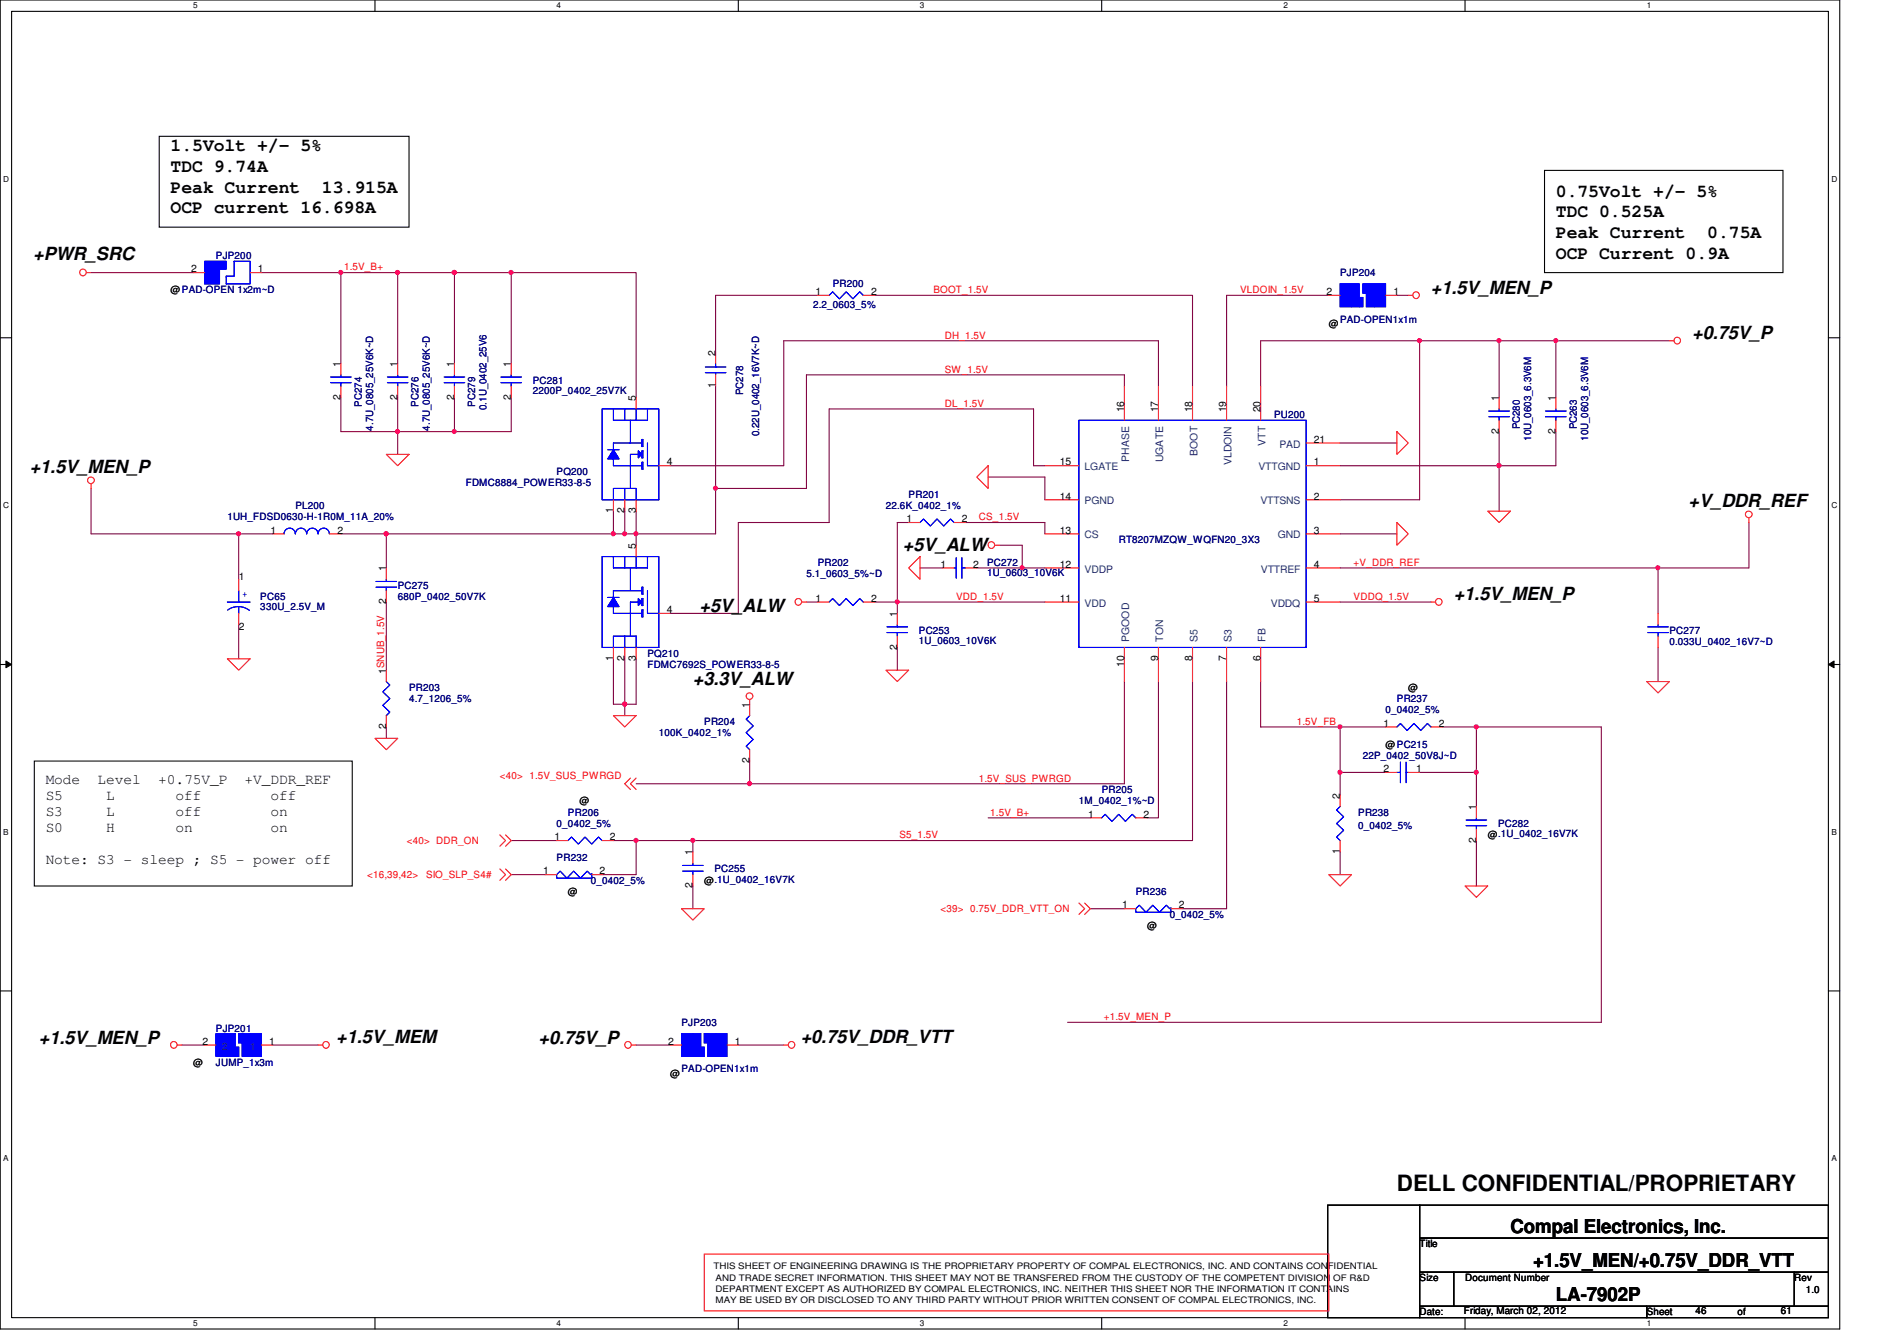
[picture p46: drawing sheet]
<svg xmlns="http://www.w3.org/2000/svg" width="297mm" height="210mm" viewBox="0 0 297 210" stroke-linecap="round" stroke-linejoin="round" font-family="sans-serif">
<defs><g id="words">
<text font-size="3.5" x="218.7" y="186.4">DELL CONFIDENTIAL/PROPRIETARY</text>
<g font-size="3">
<text x="236.5" y="193">Compal Electronics, Inc.</text>
<text x="240.1" y="198.3">+1.5V_MEN/+0.75V_DDR_VTT</text>
<text x="243.6" y="203.7">LA-7902P</text>
</g>
<g font-size="2.8">
<text x="26.7" y="23.7">1.5Volt +/- 5%</text>
<text x="26.7" y="26.9">TDC 9.74A</text>
<text x="26.7" y="30.1">Peak Current</text>
<text x="26.7" y="33.4">OCP current 16.698A</text>
<text x="50.4" y="30.1">13.915A</text>
<text x="243.6" y="30.8">0.75Volt +/- 5%</text>
<text x="243.6" y="34">TDC 0.525A</text>
<text x="5.2" y="40.6">+PWR_SRC</text>
<text x="243.6" y="37.3">Peak Current</text>
<text x="243.6" y="40.5">OCP Current 0.9A</text>
<text x="267.3" y="37.3">0.75A</text>
<text x="224.1" y="46">+1.5V_MEN_P</text>
<text x="265" y="53.1">+0.75V_P</text>
<text x="4.7" y="74">+1.5V_MEN_P</text>
<text x="264.4" y="79.4">+V_DDR_REF</text>
<text x="141.4" y="86.3">+5V_ALW</text>
<text x="109.6" y="95.8">+5V_ALW</text>
<text x="227.6" y="94">+1.5V_MEN_P</text>
<text x="108.5" y="107.1">+3.3V_ALW</text>
<text x="6.1" y="163.5">+1.5V_MEN_P</text>
<text x="52.7" y="163.3">+1.5V_MEM</text>
<text x="84.3" y="163.5">+0.75V_P</text>
<text x="125.4" y="163.3">+0.75V_DDR_VTT</text>
</g>
<g font-size="2.3">
<text x="7.2" y="122.8">Mode</text>
<text x="7.2" y="125.3">S5</text>
<text x="15.3" y="122.8">Level</text>
<text x="16.6" y="125.3">L</text>
<text x="24.8" y="122.8">+0.75V_P</text>
<text x="27.5" y="125.3">off</text>
<text x="38.3" y="122.8">+V_DDR_REF</text>
<text x="42.4" y="125.3">off</text>
<text x="7.2" y="127.8">S3</text>
<text x="7.2" y="130.3">S0</text>
<text x="16.6" y="127.8">L</text>
<text x="16.6" y="130.3">H</text>
<text x="27.5" y="127.8">off</text>
<text x="27.5" y="130.3">on</text>
<text x="42.4" y="127.8">on</text>
<text x="42.4" y="130.3">on</text>
<text x="7.2" y="135.3">Note: S3 - sleep ; S5 - power off</text>
</g>
<g font-size="1.6" fill="#000080">
<text x="33.8" y="40.6">PJP200</text>
<text x="130.4" y="45">PR200</text>
<text x="209.8" y="43.2">PJP204</text>
<text x="127.3" y="48.2">2.2_0603_5%</text>
<text x="209.8" y="50.5">PAD-OPEN1x1m</text>
<text x="56.6" y="63.7" transform="rotate(-90 56.6 63.7)">PC274</text>
<text x="65.5" y="63.7" transform="rotate(-90 65.5 63.7)">PC276</text>
<text x="74.4" y="63.7" transform="rotate(-90 74.4 63.7)">PC279</text>
<text x="76.2" y="64.2" transform="rotate(-90 76.2 64.2)">0.1U_0402_25V6</text>
<text x="83.4" y="60.1">PC281</text>
<text x="83.4" y="61.7">2200P_0402_25V7K</text>
<text x="116.4" y="61.9" transform="rotate(-90 116.4 61.9)">PC278</text>
<text x="199.5" y="65.4">PU200</text>
<text x="58.4" y="67.4" transform="rotate(-90 58.4 67.4)">4.7U_0805_25V6K~D</text>
<text x="67.3" y="67.4" transform="rotate(-90 67.3 67.4)">4.7U_0805_25V6K~D</text>
<text x="118.9" y="68.3" transform="rotate(-90 118.9 68.3)">0.22U_0402_16V7K~D</text>
<text x="238" y="67.2" transform="rotate(-90 238 67.2)">PC280</text>
<text x="239.8" y="69" transform="rotate(-90 239.8 69)">10U_0603_6.3V6M</text>
<text x="246.9" y="67.2" transform="rotate(-90 246.9 67.2)">PC263</text>
<text x="248.7" y="69" transform="rotate(-90 248.7 69)">10U_0603_6.3V6M</text>
<text x="72.9" y="76.1">FDMC8884_POWER33-8-5</text>
<text x="87.2" y="74.3">PQ200</text>
<text x="142.3" y="77.9">PR201</text>
<text x="35.6" y="81.4">1UH_FDSD0630-H-1R0M_11A_20%</text>
<text x="46.3" y="79.7">PL200</text>
<text x="138.7" y="79.7">22.6K_0402_1%</text>
<text x="128.1" y="88.6">PR202</text>
<text x="154.6" y="88.6">PC272</text>
<text x="175.2" y="85">RT8207MZQW_WQFN20_3X3</text>
<text x="40.8" y="93.9">PC65</text>
<text x="40.8" y="95.5">330U_2.5V_M</text>
<text x="62.3" y="92.1">PC275</text>
<text x="62.3" y="93.9">680P_0402_50V7K</text>
<text x="126.3" y="90.3">5.1_0603_5%~D</text>
<text x="154.6" y="90.2">1U_0603_10V6K</text>
<text x="143.9" y="99.2">PC253</text>
<text x="143.9" y="100.8">1U_0603_10V6K</text>
<text x="261.4" y="99.2">PC277</text>
<text x="261.4" y="101">0.033U_0402_16V7~D</text>
<text x="101.4" y="102.8">PQ210</text>
<text x="101.4" y="104.6">FDMC7692S_POWER33-8-5</text>
<text x="64" y="108.1">PR203</text>
<text x="64" y="109.9">4.7_1206_5%</text>
<text x="110.3" y="113.5">PR204</text>
<text x="217" y="111.7">0_0402_5%</text>
<text x="218.7" y="109.9">PR237</text>
<text x="103.2" y="115.2">100K_0402_1%</text>
<text x="213.4" y="118.8">22P_0402_50V8J~D</text>
<text x="168.9" y="125.9">1M_0402_1%~D</text>
<text x="172.5" y="124.1">PR205</text>
<text x="87.2" y="129.5">0_0402_5%</text>
<text x="88.9" y="127.7">PR206</text>
<text x="212.7" y="127.7">PR238</text>
<text x="212.7" y="129.8">0_0402_5%</text>
<text x="234.6" y="129.5">PC282</text>
<text x="87.2" y="134.8">PR232</text>
<text x="111.9" y="136.6">PC255</text>
<text x="92.5" y="138.3">0_0402_5%</text>
<text x="177.8" y="140.1">PR236</text>
<text x="183.2" y="143.7">0_0402_5%</text>
<text x="33.8" y="161.5">PJP201</text>
<text x="106.7" y="160.6">PJP203</text>
<text x="33.8" y="166.8">JUMP_1x3m</text>
<text x="106.7" y="167.9">PAD-OPEN1x1m</text>
</g>
<g font-size="1.6">
<text x="26.7" y="45.9">@PAD-OPEN 1x2m~D</text>
<text x="29.9" y="42.6">2</text>
<text x="40.4" y="42.6">1</text>
<text x="127.7" y="46.2">1</text>
<text x="136.4" y="46.2">2</text>
<text x="207.7" y="46.2">2</text>
<text x="218.2" y="46.2">1</text>
<text x="208.1" y="51.2">@</text>
<text x="53.3" y="57.4" transform="rotate(-90 53.3 57.4)">1</text>
<text x="62.2" y="57.4" transform="rotate(-90 62.2 57.4)">1</text>
<text x="71.1" y="57.4" transform="rotate(-90 71.1 57.4)">1</text>
<text x="80" y="57.4" transform="rotate(-90 80 57.4)">1</text>
<text x="112" y="55.7" transform="rotate(-90 112 55.7)">2</text>
<text x="53.3" y="62.6" transform="rotate(-90 53.3 62.6)">2</text>
<text x="62.2" y="62.6" transform="rotate(-90 62.2 62.6)">2</text>
<text x="71.1" y="62.6" transform="rotate(-90 71.1 62.6)">2</text>
<text x="80" y="62.6" transform="rotate(-90 80 62.6)">2</text>
<text x="99.6" y="62.8" transform="rotate(-90 99.6 62.8)">5</text>
<text x="112" y="60.8" transform="rotate(-90 112 60.8)">1</text>
<text x="176" y="64.6" transform="rotate(-90 176 64.6)">16</text>
<text x="181.4" y="64.6" transform="rotate(-90 181.4 64.6)">17</text>
<text x="186.7" y="64.6" transform="rotate(-90 186.7 64.6)">18</text>
<text x="192" y="64.6" transform="rotate(-90 192 64.6)">19</text>
<text x="197.4" y="64.6" transform="rotate(-90 197.4 64.6)">20</text>
<text x="234.7" y="62.8" transform="rotate(-90 234.7 62.8)">1</text>
<text x="243.6" y="62.8" transform="rotate(-90 243.6 62.8)">1</text>
<text x="205.7" y="69.3">21</text>
<text x="234.7" y="67.9" transform="rotate(-90 234.7 67.9)">2</text>
<text x="243.6" y="67.9" transform="rotate(-90 243.6 67.9)">2</text>
<text x="104.4" y="72.9">4</text>
<text x="165.9" y="72.9">15</text>
<text x="205.7" y="72.9">1</text>
<text x="42.4" y="83.5">1</text>
<text x="52.8" y="83.5">2</text>
<text x="96" y="80.3" transform="rotate(-90 96 80.3)">1</text>
<text x="97.8" y="80.3" transform="rotate(-90 97.8 80.3)">2</text>
<text x="99.6" y="80.3" transform="rotate(-90 99.6 80.3)">3</text>
<text x="141.9" y="81.7">1</text>
<text x="150.6" y="81.7">2</text>
<text x="165.9" y="78.2">14</text>
<text x="165.9" y="83.5">13</text>
<text x="205.7" y="78.2">2</text>
<text x="205.7" y="83.5">3</text>
<text x="60.4" y="89.5" transform="rotate(-90 60.4 89.5)">1</text>
<text x="99.6" y="85.9" transform="rotate(-90 99.6 85.9)">5</text>
<text x="147.3" y="88.9">1</text>
<text x="152.4" y="88.9">2</text>
<text x="165.9" y="88.9">12</text>
<text x="205.7" y="88.9">4</text>
<text x="37.4" y="90.8">1</text>
<text x="60.4" y="94.6" transform="rotate(-90 60.4 94.6)">2</text>
<text x="104.4" y="96">4</text>
<text x="127.7" y="94.2">1</text>
<text x="136.4" y="94.2">2</text>
<text x="165.9" y="94.2">11</text>
<text x="205.7" y="94.2">5</text>
<text x="37.4" y="98.7">2</text>
<text x="140.5" y="101.7" transform="rotate(-90 140.5 101.7)">2</text>
<text x="140.5" y="96.6" transform="rotate(-90 140.5 96.6)">1</text>
<text x="60.4" y="105.5" transform="rotate(-90 60.4 105.5)">1SNUB_1.5V</text>
<text x="96" y="103.5" transform="rotate(-90 96 103.5)">1</text>
<text x="97.8" y="103.5" transform="rotate(-90 97.8 103.5)">2</text>
<text x="99.6" y="103.5" transform="rotate(-90 99.6 103.5)">3</text>
<text x="176" y="104.4" transform="rotate(-90 176 104.4)">10</text>
<text x="181.4" y="103.5" transform="rotate(-90 181.4 103.5)">9</text>
<text x="186.7" y="103.5" transform="rotate(-90 186.7 103.5)">8</text>
<text x="192" y="103.5" transform="rotate(-90 192 103.5)">7</text>
<text x="197.4" y="103.5" transform="rotate(-90 197.4 103.5)">6</text>
<text x="117.3" y="110.8" transform="rotate(-90 117.3 110.8)">1</text>
<text x="216.6" y="113.7">1</text>
<text x="220.5" y="108.1">@</text>
<text x="225.3" y="113.7">2</text>
<text x="60.4" y="114.1" transform="rotate(-90 60.4 114.1)">2</text>
<text x="117.3" y="119.5" transform="rotate(-90 117.3 119.5)">2</text>
<text x="217" y="117">@PC215</text>
<text x="90.7" y="125.9">@</text>
<text x="209.8" y="125" transform="rotate(-90 209.8 125)">2</text>
<text x="216.6" y="120.9">2</text>
<text x="221.7" y="120.9">1</text>
<text x="86.8" y="131.5">1</text>
<text x="95.5" y="131.5">2</text>
<text x="170.4" y="128">1</text>
<text x="179.1" y="128">2</text>
<text x="231.1" y="131.9" transform="rotate(-90 231.1 131.9)">2</text>
<text x="231.1" y="126.8" transform="rotate(-90 231.1 126.8)">1</text>
<text x="233" y="131.2">@.1U_0402_16V7K</text>
<text x="85" y="136.9">1</text>
<text x="93.9" y="136.9">2</text>
<text x="108.5" y="133.9" transform="rotate(-90 108.5 133.9)">1</text>
<text x="209.8" y="133.7" transform="rotate(-90 209.8 133.7)">1</text>
<text x="88.9" y="140.1">@</text>
<text x="108.5" y="139" transform="rotate(-90 108.5 139)">2</text>
<text x="110.3" y="138.3">@.1U_0402_16V7K</text>
<text x="175.7" y="142.2">1</text>
<text x="184.6" y="142.2">2</text>
<text x="179.6" y="145.5">@</text>
<text x="30.3" y="166.8">@</text>
<text x="31.7" y="163.5">2</text>
<text x="42.2" y="163.5">1</text>
<text x="104.6" y="163.5">2</text>
<text x="115.1" y="163.5">1</text>
<text x="104.9" y="168.6">@</text>
<text x="222.3" y="195.2">Title</text>
<text x="222.3" y="200.6">Size</text>
<text x="229.4" y="200.6">Document Number</text>
<text x="281" y="200.6">Rev</text>
<text x="282.7" y="202.4">1.0</text>
<text x="222.3" y="205.9">Date:</text>
<text x="229.2" y="205.7">Friday, March 02, 2012</text>
<text x="257.8" y="205.9">Sheet</text>
<text x="265.5" y="205.7">46</text>
<text x="272.1" y="205.9">of</text>
<text x="278.8" y="205.7">61</text>
</g>
<g font-size="1.6" fill="#f00">
<text x="53.9" y="42.3">1.5V_B+</text>
<text x="146.2" y="45.9">BOOT_1.5V</text>
<text x="194.2" y="45.9">VLDOIN_1.5V</text>
<text x="148" y="53">DH_1.5V</text>
<text x="148" y="58.3">SW_1.5V</text>
<text x="148" y="63.7">DL_1.5V</text>
<text x="153.3" y="81.4">CS_1.5V</text>
<text x="212" y="88.6">+V_DDR_REF</text>
<text x="149.7" y="93.9">VDD_1.5V</text>
<text x="212" y="93.9">VDDQ_1.5V</text>
<text x="203.1" y="113.5">1.5V_FB</text>
<text x="78.3" y="122">&lt;40&gt; 1.5V_SUS_PWRGD</text>
<text x="153.3" y="122.3">1.5V_SUS_PWRGD</text>
<text x="140.8" y="131.2">S5_1.5V</text>
<text x="155.1" y="127.7">1.5V_B+</text>
<text x="57.5" y="137.5">&lt;16,39,42&gt;</text>
<text x="63.7" y="132.1">&lt;40&gt; DDR_ON</text>
<text x="66.7" y="137.5">SIO_SLP_S4#</text>
<text x="147.3" y="142.8">&lt;39&gt; 0.75V_DDR_VTT_ON</text>
<text x="172.8" y="159.7">+1.5V_MEN_P</text>
</g>
<g font-size="1.6" fill="#004080">
<text x="187.5" y="71.3" transform="rotate(-90 187.5 71.3)">BOOT</text>
<text x="198.2" y="69.8" transform="rotate(-90 198.2 69.8)">VTT</text>
<text x="200.4" y="70.1">PAD</text>
<text x="169.8" y="73.6">LGATE</text>
<text x="176.8" y="72.3" transform="rotate(-90 176.8 72.3)">PHASE</text>
<text x="182.2" y="72.3" transform="rotate(-90 182.2 72.3)">UGATE</text>
<text x="192.8" y="72.8" transform="rotate(-90 192.8 72.8)">VLDOIN</text>
<text x="197.1" y="73.6">VTTGND</text>
<text x="169.8" y="79">PGND</text>
<text x="197.4" y="79">VTTSNS</text>
<text x="169.8" y="89.6">VDDP</text>
<text x="169.8" y="84.3">CS</text>
<text x="197.4" y="89.6">VTTREF</text>
<text x="200.1" y="84.3">GND</text>
<text x="169.8" y="95">VDD</text>
<text x="199" y="95">VDDQ</text>
<text x="176.8" y="100.5" transform="rotate(-90 176.8 100.5)">PGOOD</text>
<text x="182.2" y="100.5" transform="rotate(-90 182.2 100.5)">TON</text>
<text x="187.5" y="100.5" transform="rotate(-90 187.5 100.5)">S5</text>
<text x="192.8" y="100.5" transform="rotate(-90 192.8 100.5)">S3</text>
<text x="198.2" y="100.5" transform="rotate(-90 198.2 100.5)">FB</text>
<text x="34.7" y="164.3">2</text>
<text x="39.2" y="164.3">1</text>
</g>
<text font-size="1.6" fill="#00f" x="37.9" y="93.5">+</text>
<g font-size="1.4">
<text x="111.7" y="198.7">THIS SHEET OF ENGINEERING DRAWING IS THE PROPRIETARY PROPERTY OF COMPAL ELECTRONICS, INC. AND CONTAINS CONFIDENTIAL</text>
<text x="112.1" y="200.4">AND TRADE SECRET INFORMATION. THIS SHEET MAY NOT BE TRANSFERED FROM THE CUSTODY OF THE COMPETENT DIVISION OF R&amp;D</text>
<text x="112.1" y="202.2">DEPARTMENT EXCEPT AS AUTHORIZED BY COMPAL ELECTRONICS, INC. NEITHER THIS SHEET NOR THE INFORMATION IT CONTAINS</text>
<text x="112.1" y="204">MAY BE USED BY OR DISCLOSED TO ANY THIRD PARTY WITHOUT PRIOR WRITTEN CONSENT OF COMPAL ELECTRONICS, INC.</text>
</g>
<g font-size="1.3">
<text x="30.3" y="1.3">5</text>
<text x="87.2" y="1.3">4</text>
<text x="144.1" y="1.3">3</text>
<text x="201" y="1.3">2</text>
<text x="257.8" y="1.3">1</text>
<text x=".5" y="28.4">D</text>
<text x="286.8" y="28.4">D</text>
<text x=".5" y="79.5">C</text>
<text x="286.8" y="79.5">C</text>
<text x=".5" y="130.7">B</text>
<text x="286.8" y="130.7">B</text>
<text x=".5" y="181.8">A</text>
<text x="286.8" y="181.8">A</text>
<text x="30.3" y="207.6">5</text>
<text x="87.2" y="207.6">4</text>
<text x="144.1" y="207.6">3</text>
<text x="201" y="207.6">2</text>
<text x="257.8" y="207.6">1</text>
</g>
</g></defs>
<path d="M0 0h288.1v208h-288.1zM1.8 1.8h284.5v204.4h-284.5z" fill="none" stroke="#000" stroke-width=".17"/>
<g fill="#fff">
<path d="M30.3 .2h.6v1.4h-.6z"/>
<path d="M30.3 206.4h.6v1.4h-.6z"/>
</g>
<path d="M58.7 0v1.8M58.7 206.2v1.8" fill="none" stroke="#000" stroke-width=".17"/>
<g fill="#fff">
<path d="M87.2 .2h.6v1.4h-.6z"/>
<path d="M87.2 206.4h.6v1.4h-.6z"/>
</g>
<path d="M115.6 0v1.8M115.6 206.2v1.8" fill="none" stroke="#000" stroke-width=".17"/>
<g fill="#fff">
<path d="M144.1 .2h.6v1.4h-.6z"/>
<path d="M144.1 206.4h.6v1.4h-.6z"/>
</g>
<path d="M172.5 0v1.8M172.5 206.2v1.8" fill="none" stroke="#000" stroke-width=".17"/>
<g fill="#fff">
<path d="M201 .2h.6v1.4h-.6z"/>
<path d="M201 206.4h.6v1.4h-.6z"/>
</g>
<path d="M229.4 0v1.8M229.4 206.2v1.8" fill="none" stroke="#000" stroke-width=".17"/>
<g fill="#fff">
<path d="M257.8 .2h.7v1.4h-.7z"/>
<path d="M257.8 206.4h.7v1.4h-.7z"/>
<path d="M.5 27.3h.9v1.4h-.9z"/>
<path d="M286.8 27.3h.9v1.4h-.9z"/>
<path d="M.5 78.4h.9v1.4h-.9z"/>
<path d="M286.8 78.4h.9v1.4h-.9z"/>
</g>
<path d="M0 52.9h1.8M286.3 52.9h1.8" fill="none" stroke="#000" stroke-width=".17"/>
<g fill="#fff">
<path d="M.5 129.5h.8v1.4h-.8z"/>
<path d="M286.8 129.5h.8v1.4h-.8z"/>
</g>
<path d="M0 104h1.8M286.3 104h1.8" fill="none" stroke="#000" stroke-width=".17"/>
<path d="M.9 103.5l.9 .5-.9 .5zM286.3 104l.9-.5v1z" fill="#000"/>
<path d="M.9 103.5l.9 .5-.9 .5zM286.3 104l.9-.5v1z" fill="none" stroke="#000" stroke-width=".16"/>
<g fill="#fff">
<path d="M.5 180.6h.8v1.4h-.8z"/>
<path d="M286.8 180.6h.8v1.4h-.8z"/>
</g>
<path d="M0 155.1h1.8M286.3 155.1h1.8" fill="none" stroke="#000" stroke-width=".17"/>
<path d="M231.2 113.8v7.1h-8.9" fill="none" stroke="#800040" stroke-width=".17"/>
<circle cx="231.2" cy="113.8" r=".32" fill="#f0f"/>
<circle cx="231.2" cy="113.8" r=".32" fill="none" stroke="#f0f" stroke-width=".17"/>
<path d="M97.8 80v3.6h1.8" fill="none" stroke="#800040" stroke-width=".17"/>
<circle cx="97.8" cy="83.5" r=".32" fill="#f0f"/>
<circle cx="97.8" cy="83.5" r=".32" fill="none" stroke="#f0f" stroke-width=".17"/>
<circle cx="99.6" cy="83.5" r=".32" fill="#f0f"/>
<circle cx="99.6" cy="83.5" r=".32" fill="none" stroke="#f0f" stroke-width=".17"/>
<path d="M181.4 53.3v7.2M96.1 80v3.6h-35.6M99.6 83.6v1.7" fill="none" stroke="#800040" stroke-width=".17"/>
<circle cx="96" cy="83.5" r=".32" fill="#f0f"/>
<circle cx="96" cy="83.5" r=".32" fill="none" stroke="#f0f" stroke-width=".17"/>
<circle cx="60.5" cy="83.5" r=".32" fill="#f0f"/>
<circle cx="60.5" cy="83.5" r=".32" fill="none" stroke="#f0f" stroke-width=".17"/>
<path d="M181.4 53.3h-58.7v19.6M192.1 46.2v14.3M197.4 53.3h24.9M154.7 74.7h8.9M176.1 60.5v-1.8h-49.8v17.8h-14.2M60.5 83.6v5.3M96.1 83.6h1.7M115.6 81.8v14.2M170.7 142.2h5.4" fill="none" stroke="#800040" stroke-width=".17"/>
<circle cx="112" cy="76.4" r=".32" fill="#f0f"/>
<circle cx="112" cy="76.4" r=".32" fill="none" stroke="#f0f" stroke-width=".17"/>
<path d="M140.5 81.8v12.4M151.2 81.8h12.4M117.4 122.7h58.7" fill="none" stroke="#800040" stroke-width=".17"/>
<circle cx="117.4" cy="122.7" r=".32" fill="#f0f"/>
<circle cx="117.4" cy="122.7" r=".32" fill="none" stroke="#f0f" stroke-width=".17"/>
<path d="M197.4 53.3v7.2M234.7 53.3h8.9v8.9M161.8 64v8.9M234.7 72.9v7.1M99.6 163.6h5.3M115.6 163.6h7.1" fill="none" stroke="#800040" stroke-width=".17"/>
<circle cx="234.7" cy="72.9" r=".32" fill="#f0f"/>
<circle cx="234.7" cy="72.9" r=".32" fill="none" stroke="#f0f" stroke-width=".17"/>
<path d="M209.8 72.9h24.9" fill="none" stroke="#800040" stroke-width=".17"/>
<circle cx="234.7" cy="72.9" r=".32" fill="#f0f"/>
<circle cx="234.7" cy="72.9" r=".32" fill="none" stroke="#f0f" stroke-width=".17"/>
<path d="M71.2 42.7h8.8v14.2M234.7 67.6v5.3h8.9M136.9 94.2h3.6" fill="none" stroke="#800040" stroke-width=".17"/>
<circle cx="71.1" cy="42.6" r=".32" fill="#f0f"/>
<circle cx="71.1" cy="42.6" r=".32" fill="none" stroke="#f0f" stroke-width=".17"/>
<path d="M62.3 42.7v14.2M62.3 67.6v3.5M104.9 72.9h17.8M161.8 64h-32v17.8h-14.2M96.1 103.1v7.1" fill="none" stroke="#800040" stroke-width=".17"/>
<circle cx="62.2" cy="67.5" r=".32" fill="#f0f"/>
<circle cx="62.2" cy="67.5" r=".32" fill="none" stroke="#f0f" stroke-width=".17"/>
<path d="M62.3 42.7h-8.9v14.2" fill="none" stroke="#800040" stroke-width=".17"/>
<circle cx="53.4" cy="42.6" r=".32" fill="#f0f"/>
<circle cx="53.4" cy="42.6" r=".32" fill="none" stroke="#f0f" stroke-width=".17"/>
<path d="M40.9 42.7h12.5M62.3 42.7h8.9M53.4 62.2v5.4h8.9v-5.4" fill="none" stroke="#800040" stroke-width=".17"/>
<circle cx="71.1" cy="42.6" r=".32" fill="#f0f"/>
<circle cx="71.1" cy="42.6" r=".32" fill="none" stroke="#f0f" stroke-width=".17"/>
<circle cx="62.2" cy="42.6" r=".32" fill="#f0f"/>
<circle cx="62.2" cy="42.6" r=".32" fill="none" stroke="#f0f" stroke-width=".17"/>
<path d="M37.4 83.6h5.3" fill="none" stroke="#800040" stroke-width=".17"/>
<circle cx="37.4" cy="83.5" r=".32" fill="#f0f"/>
<circle cx="37.4" cy="83.5" r=".32" fill="none" stroke="#f0f" stroke-width=".17"/>
<path d="M128.1 46.2h-16v8.9M112.1 60.5v16M37.4 97.8v5.3M126.3 94.2h1.8M140.5 81.8h1.8M259.6 88.9h14.3M259.6 101.3v5.4" fill="none" stroke="#800040" stroke-width=".17"/>
<circle cx="259.6" cy="88.9" r=".32" fill="#f0f"/>
<circle cx="259.6" cy="88.9" r=".32" fill="none" stroke="#f0f" stroke-width=".17"/>
<path d="M222.3 53.3h12.4M140.5 94.2v1.8M259.6 88.9v7.1" fill="none" stroke="#800040" stroke-width=".17"/>
<circle cx="234.7" cy="53.3" r=".32" fill="#f0f"/>
<circle cx="234.7" cy="53.3" r=".32" fill="none" stroke="#f0f" stroke-width=".17"/>
<path d="M243.6 53.3h17.8" fill="none" stroke="#800040" stroke-width=".17"/>
<circle cx="243.6" cy="53.3" r=".32" fill="#f0f"/>
<circle cx="243.6" cy="53.3" r=".32" fill="none" stroke="#f0f" stroke-width=".17"/>
<path d="M234.7 53.3v8.9M140.5 94.2h23.1" fill="none" stroke="#800040" stroke-width=".17"/>
<circle cx="140.5" cy="94.2" r=".32" fill="#f0f"/>
<circle cx="140.5" cy="94.2" r=".32" fill="none" stroke="#f0f" stroke-width=".17"/>
<path d="M192.1 46.2h16M209.8 94.2h14.3M80 131.6h7.2M186.7 131.6h-78.2v1.7" fill="none" stroke="#800040" stroke-width=".17"/>
<circle cx="108.5" cy="131.5" r=".32" fill="#f0f"/>
<circle cx="108.5" cy="131.5" r=".32" fill="none" stroke="#f0f" stroke-width=".17"/>
<path d="M71.2 42.7v14.2M209.8 83.6h8.9M186.7 106.7v24.9M192.1 106.7v35.5M99.6 122.7h17.8M99.6 131.6h8.9M108.5 138.7v3.5" fill="none" stroke="#800040" stroke-width=".17"/>
<circle cx="71.1" cy="42.6" r=".32" fill="#f0f"/>
<circle cx="71.1" cy="42.6" r=".32" fill="none" stroke="#f0f" stroke-width=".17"/>
<path d="M71.2 62.2v5.4" fill="none" stroke="#800040" stroke-width=".17"/>
<circle cx="71.1" cy="67.5" r=".32" fill="#f0f"/>
<circle cx="71.1" cy="67.5" r=".32" fill="none" stroke="#f0f" stroke-width=".17"/>
<path d="M14.3 42.7h16M80 42.7h19.6v19.5M80 62.2v5.4h-17.7M209.8 78.2h12.5M140.5 101.3v3.6" fill="none" stroke="#800040" stroke-width=".17"/>
<circle cx="80" cy="42.6" r=".32" fill="#f0f"/>
<circle cx="80" cy="42.6" r=".32" fill="none" stroke="#f0f" stroke-width=".17"/>
<path d="M222.3 53.3v24.9" fill="none" stroke="#800040" stroke-width=".17"/>
<circle cx="222.3" cy="53.3" r=".32" fill="#f0f"/>
<circle cx="222.3" cy="53.3" r=".32" fill="none" stroke="#f0f" stroke-width=".17"/>
<path d="M96.1 110.2h1.7" fill="none" stroke="#800040" stroke-width=".17"/>
<circle cx="97.8" cy="110.2" r=".32" fill="#f0f"/>
<circle cx="97.8" cy="110.2" r=".32" fill="none" stroke="#f0f" stroke-width=".17"/>
<path d="M53.4 83.6h7.1" fill="none" stroke="#800040" stroke-width=".17"/>
<circle cx="60.5" cy="83.5" r=".32" fill="#f0f"/>
<circle cx="60.5" cy="83.5" r=".32" fill="none" stroke="#f0f" stroke-width=".17"/>
<path d="M144.1 88.9h3.5M97.8 103.1v7.1M185.1 142.2h7" fill="none" stroke="#800040" stroke-width=".17"/>
<circle cx="97.8" cy="110.2" r=".32" fill="#f0f"/>
<circle cx="97.8" cy="110.2" r=".32" fill="none" stroke="#f0f" stroke-width=".17"/>
<path d="M160.1 85.3v3.6h-7.2M99.6 103.1v7.1h-1.8" fill="none" stroke="#800040" stroke-width=".17"/>
<circle cx="160" cy="88.9" r=".32" fill="#f0f"/>
<circle cx="160" cy="88.9" r=".32" fill="none" stroke="#f0f" stroke-width=".17"/>
<g fill="none" stroke="#800040" stroke-width=".17">
<path d="M136.9 46.2h49.8v14.3M112.1 76.5v7.1h-12.5v-3.6M161.8 72.9h1.8M163.6 74.7v3.5M209.8 69.3h8.9M243.6 67.6v5.3M60.5 94.2v10.7M104.9 96h10.7M160.1 88.9h3.5M163.6 81.8v1.8M273.9 81.8v7.1M60.5 113.8v1.8"/>
<path d="M97.8 110.2v1.8M176.1 106.7v16M181.4 106.7v21.3h-1.8M197.4 106.7v7.1h12.4M154.7 128h16M209.8 120.9v3.6M209.8 133.3v3.6M231.2 120.9v5.3M28.5 163.6h3.5M42.7 163.6h7.1"/>
</g>
<circle cx="231.2" cy="120.9" r=".32" fill="#f0f"/>
<circle cx="231.2" cy="120.9" r=".32" fill="none" stroke="#f0f" stroke-width=".17"/>
<path d="M218.7 46.2h1.8M14.3 76.5v7.1h23.1v7.1M117.4 119.1v3.6M209.8 113.8h7.2M231.2 113.8h19.5v46.2h-83.5M231.2 131.6v7.1" fill="none" stroke="#800040" stroke-width=".17"/>
<circle cx="209.8" cy="113.8" r=".32" fill="#f0f"/>
<circle cx="209.8" cy="113.8" r=".32" fill="none" stroke="#f0f" stroke-width=".17"/>
<path d="M209.8 88.9h49.8M209.8 120.9h7.2" fill="none" stroke="#800040" stroke-width=".17"/>
<circle cx="209.8" cy="120.9" r=".32" fill="#f0f"/>
<circle cx="209.8" cy="120.9" r=".32" fill="none" stroke="#f0f" stroke-width=".17"/>
<path d="M156.5 85.3h3.6M209.8 113.8v7.1M80 136.9h5.4M99.6 131.6v5.3h-5.2" fill="none" stroke="#800040" stroke-width=".17"/>
<circle cx="99.6" cy="131.5" r=".32" fill="#f0f"/>
<circle cx="99.6" cy="131.5" r=".32" fill="none" stroke="#f0f" stroke-width=".17"/>
<path d="M225.8 113.8h5.4M96.1 131.6h3.5" fill="none" stroke="#800040" stroke-width=".17"/>
<g fill="none" stroke="#f00" stroke-width=".17">
<path d="M13.5 42.7h.8M80 56.9v1.8M220.5 46.2h.7M261.4 53.3h.7M14.3 75.7v.8M60.5 71.1h3.5l-1.7 1.8zM80 60.5v1.7M154.7 72.9v3.6l-1.8-1.8zM218.7 67.6l1.8 1.7-1.8 1.8zM125.6 94.2h.7M144.1 87.1v3.6l-1.8-1.8zM155.8 85.3h.7"/>
<path d="M218.7 81.8l1.8 1.8-1.8 1.7zM224.1 94.2h.7M233 80h3.5l-1.8 1.8zM273.9 81.1v.7M35.6 103.1h3.6l-1.8 1.8zM58.7 115.6h3.6l-1.8 1.7zM60.5 104.9v1.8M60.5 112v1.8M96.1 112h3.5l-1.8 1.8zM117.4 109.5v.7M138.7 104.9h3.6l-1.8 1.8zM217 113.8h1.7"/>
<path d="M224.1 113.8h1.7M257.8 106.7h3.6l-1.8 1.8zM78.3 130.7l.9 .9-.9 .9M78.3 136l.9 .9-.9 .9M79.2 130.7l.8 .9-.8 .9M79.2 136l.8 .9-.8 .9M98.7 121.8l-.9 .9 .9 .9M99.6 121.8l-.9 .9 .9 .9M208.1 136.9h3.5l-1.8 1.8zM209.8 124.5v1.7M209.8 131.6v1.7M229.4 138.7h3.6l-1.8 1.8z"/>
<path d="M231.2 126.2v1.8M231.2 129.8v1.8M106.7 142.2h3.6l-1.8 1.8zM168.9 141.4l.9 .8-.9 .9M169.8 141.4l.9 .8-.9 .9M27.8 163.6h.7M49.8 163.6h.7M98.9 163.6h.7M122.7 163.6h.7M110.3 196.3h97.8v8.9h-97.8z"/>
<circle cx="13" cy="42.6" r=".52"/>
<circle cx="221.7" cy="46.2" r=".52"/>
<circle cx="262.6" cy="53.3" r=".52"/>
<circle cx="14.2" cy="75.2" r=".52"/>
<circle cx="125" cy="94.2" r=".52"/>
<circle cx="155.2" cy="85.3" r=".52"/>
<circle cx="225.3" cy="94.2" r=".52"/>
<circle cx="273.8" cy="80.5" r=".52"/>
<circle cx="117.4" cy="109" r=".52"/>
<circle cx="27.2" cy="163.5" r=".52"/>
<circle cx="51" cy="163.5" r=".52"/>
<circle cx="98.3" cy="163.5" r=".52"/>
<circle cx="123.9" cy="163.5" r=".52"/>
</g>
<path d="M24.9 21.3h39.1v14.3h-39.1zM241.8 26.7h37.4v16h-37.4zM5.4 119.1h49.8v19.6h-49.8zM207.9 188.6h14.4v17.6h-14.4zM222.3 188.6h64v5.2h-64zM222.3 193.8h64v5.3h-64zM222.3 199.1h5.3v5.4h-5.3zM227.6 199.1h53.4v5.4h-53.4zM281 199.1h5.3v5.4h-5.3zM222.3 204.5h35.5v1.7h-35.5zM257.8 204.5h28.5v1.7h-28.5z" fill="none" stroke="#000" stroke-width=".17"/>
<path d="M78.4 59.9h3.3M78.4 59h3.3M80 58.7v.3M80 59.9v.6M60.5 106.7l.5 .5-1.1 1.1 1.1 1-1.1 1.1 1.1 1.1-.5 .5M218.7 113.8l.6-.6 1 1.1 1.1-1.1 1.1 1.1 1-1.1 .6 .6M209.8 126.2l-.5 .6 1.1 1-1.1 1.1 1.1 1.1-1.1 1 .5 .6M229.6 129.2h3.2M229.6 128.4h3.2M231.2 128v.4M231.2 129.2v.6" fill="none" stroke="#00f" stroke-width=".17"/>
<path d="M39.2 161.8h1.7v3.6h-1.7z" fill-rule="evenodd" fill="#00f"/>
<path d="M39.2 161.8h1.7v3.6h-1.7z" fill="none" stroke="#00f" stroke-width=".17"/>
<path d="M37.9 161.8h1.3v3.6h-1.3z" fill-rule="evenodd" fill="#00f"/>
<path d="M37.9 161.8h1.3v3.6h-1.3z" fill="none" stroke="#00f" stroke-width=".17"/>
<path d="M37.4 161.8h.5v1.4h-.5z" fill-rule="evenodd" fill="#00f"/>
<path d="M37.4 161.8h.5v1.4h-.5z" fill="none" stroke="#00f" stroke-width=".17"/>
<path d="M36.8 163.9h.6v1.5h-.6z" fill-rule="evenodd" fill="#00f"/>
<path d="M36.8 163.9h.6v1.5h-.6z" fill="none" stroke="#00f" stroke-width=".17"/>
<path d="M35.6 161.8h1.2v3.6h-1.2z" fill-rule="evenodd" fill="#00f"/>
<path d="M35.6 161.8h1.2v3.6h-1.2z" fill="none" stroke="#00f" stroke-width=".17"/>
<path d="M33.8 161.8h1.8v3.6h-1.8z" fill-rule="evenodd" fill="#00f"/>
<path d="M33.8 161.8h1.8v3.6h-1.8z" fill="none" stroke="#00f" stroke-width=".17"/>
<path d="M39.2 161.8h1.7v3.6h-1.7z" fill-rule="evenodd" fill="#00f"/>
<path d="M39.2 161.8h1.7v3.6h-1.7z" fill="none" stroke="#00f" stroke-width=".17"/>
<path d="M37.9 161.8h1.3v3.6h-1.3z" fill-rule="evenodd" fill="#00f"/>
<path d="M37.9 161.8h1.3v3.6h-1.3z" fill="none" stroke="#00f" stroke-width=".17"/>
<path d="M37.4 161.8h.5v1.4h-.5z" fill-rule="evenodd" fill="#00f"/>
<path d="M37.4 161.8h.5v1.4h-.5z" fill="none" stroke="#00f" stroke-width=".17"/>
<path d="M36.8 163.9h.6v1.5h-.6z" fill-rule="evenodd" fill="#00f"/>
<path d="M36.8 163.9h.6v1.5h-.6z" fill="none" stroke="#00f" stroke-width=".17"/>
<path d="M35.6 161.8h1.2v3.6h-1.2z" fill-rule="evenodd" fill="#00f"/>
<path d="M35.6 161.8h1.2v3.6h-1.2z" fill="none" stroke="#00f" stroke-width=".17"/>
<path d="M33.8 161.8h1.8v3.6h-1.8z" fill-rule="evenodd" fill="#00f"/>
<g fill="none" stroke="#00f" stroke-width=".17">
<path d="M110.4 57.4h3.3M110.4 58.3h3.3M112.1 58.3v.4M112.1 56.9v.5M233.1 65.2h3.2M233.1 64.3h3.2M234.7 64v.3M234.7 65.2v.6M242 65.2h3.2M242 64.3h3.2M243.6 64v.3M243.6 65.2v.6"/>
<path d="M258 99h3.2M258 98.1h3.2M259.6 97.8v.3M259.6 99v.6M88.9 131.6l.6-.6 1 1.1 1.1-1.1 1.1 1.1 1-1.1 .6 .6M172.5 128l.6-.5 1 1.1 1.1-1.1 1 1.1 1.1-1.1 .5 .5M33.8 161.8h1.8v3.6h-1.8z"/>
</g>
<g fill="none" stroke="#f00" stroke-width=".17">
<path d="M112.1 55.1v1.8M112.1 58.7v1.8M234.7 62.2v1.8M234.7 65.8v1.8M243.6 62.2v1.8M243.6 65.8v1.8M259.6 96v1.8M259.6 99.6v1.7M87.2 131.6h1.7M94.3 131.6h1.8M170.7 128h1.8M177.8 128h1.8"/>
<path d="M32 163.6h1.8M40.9 163.6h1.8"/>
</g>
<path d="M215.2 44.4h1.8v3.6h-1.8z" fill-rule="evenodd" fill="#00f"/>
<path d="M215.2 44.4h1.8v3.6h-1.8z" fill="none" stroke="#00f" stroke-width=".17"/>
<path d="M209.8 44.4h1.8v3.6h-1.8z" fill-rule="evenodd" fill="#00f"/>
<path d="M209.8 44.4h1.8v3.6h-1.8z" fill="none" stroke="#00f" stroke-width=".17"/>
<path d="M213.9 44.4h1.3v3.6h-1.3z" fill-rule="evenodd" fill="#00f"/>
<path d="M213.9 44.4h1.3v3.6h-1.3z" fill="none" stroke="#00f" stroke-width=".17"/>
<path d="M213.4 44.4h.5v1.5h-.5z" fill-rule="evenodd" fill="#00f"/>
<path d="M213.4 44.4h.5v1.5h-.5z" fill="none" stroke="#00f" stroke-width=".17"/>
<path d="M212.8 46.6h.6v1.4h-.6z" fill-rule="evenodd" fill="#00f"/>
<path d="M212.8 46.6h.6v1.4h-.6z" fill="none" stroke="#00f" stroke-width=".17"/>
<path d="M211.6 44.4h1.2v3.6h-1.2z" fill-rule="evenodd" fill="#00f"/>
<path d="M211.6 44.4h1.2v3.6h-1.2z" fill="none" stroke="#00f" stroke-width=".17"/>
<path d="M215.2 44.4h1.8v3.6h-1.8z" fill-rule="evenodd" fill="#00f"/>
<path d="M215.2 44.4h1.8v3.6h-1.8z" fill="none" stroke="#00f" stroke-width=".17"/>
<path d="M209.8 44.4h1.8v3.6h-1.8z" fill-rule="evenodd" fill="#00f"/>
<path d="M209.8 44.4h1.8v3.6h-1.8z" fill="none" stroke="#00f" stroke-width=".17"/>
<path d="M213.9 44.4h1.3v3.6h-1.3z" fill-rule="evenodd" fill="#00f"/>
<path d="M213.9 44.4h1.3v3.6h-1.3z" fill="none" stroke="#00f" stroke-width=".17"/>
<path d="M213.4 44.4h.5v1.5h-.5z" fill-rule="evenodd" fill="#00f"/>
<path d="M213.4 44.4h.5v1.5h-.5z" fill="none" stroke="#00f" stroke-width=".17"/>
<path d="M212.8 46.6h.6v1.4h-.6z" fill-rule="evenodd" fill="#00f"/>
<path d="M212.8 46.6h.6v1.4h-.6z" fill="none" stroke="#00f" stroke-width=".17"/>
<path d="M211.6 44.4h1.2v3.6h-1.2z" fill-rule="evenodd" fill="#00f"/>
<path d="M69.5 59.9h3.3M69.5 59h3.3M71.2 58.7v.3M71.2 59.9v.6M211.6 44.4h1.2v3.6h-1.2zM168.9 65.8h35.6v35.5h-35.6zM117.4 112l-.6 .6 1.1 1-1.1 1.1 1.1 1-1.1 1.1 .6 .5M106.9 136.4h3.2M106.9 135.5h3.2M108.5 135.1v.4M108.5 136.4v.5" fill="none" stroke="#00f" stroke-width=".17"/>
<g fill="none" stroke="#f00" stroke-width=".17">
<path d="M71.2 56.9v1.8M208.1 46.2h1.7M217 46.2h1.7M71.2 60.5v1.7M163.6 78.2h5.3M163.6 72.9h5.3M176.1 60.5v5.3M181.4 60.5v5.3M186.7 60.5v5.3M192.1 60.5v5.3M197.4 60.5v5.3M204.5 78.2h5.3"/>
<path d="M204.5 72.9h5.3M204.5 69.3h5.3M163.6 88.9h5.3M163.6 83.6h5.3M163.6 94.2h5.3M204.5 88.9h5.3M204.5 83.6h5.3M204.5 94.2h5.3M117.4 110.2v1.8M117.4 117.3v1.8M176.1 101.3v5.4M181.4 101.3v5.4"/>
<path d="M186.7 101.3v5.4M192.1 101.3v5.4M197.4 101.3v5.4M108.5 133.4v1.7M108.5 136.9v1.8"/>
</g>
<path d="M32 40.9h3.4v1.2h-1v2.3h-2.4z" fill-rule="evenodd" fill="#00f"/>
<path d="M32 40.9h3.4v1.2h-1v2.3h-2.4zM36.7 40.9h2.5v3.5h-3.8v-1.2h1.3z" fill="none" stroke="#00f" stroke-width=".17"/>
<path d="M32 40.9h3.4v1.2h-1v2.3h-2.4z" fill-rule="evenodd" fill="#00f"/>
<g fill="none" stroke="#00f" stroke-width=".17">
<path d="M32 40.9h3.4v1.2h-1v2.3h-2.4zM36.7 40.9h2.5v3.5h-3.8v-1.2h1.3zM60.7 59.9h3.2M60.7 59h3.2M62.3 58.7v.3M62.3 59.9v.6M129.8 46.2l.6-.5 1 1.1 1.1-1.1 1.1 1.1 1-1.1 .6 .5M35.6 94.2h3.6M35.6 95.5a2.86 2.86 0 0 1 3.5 0M37.4 92.5v1.7M37.4 95v1M149.4 88.9h.3"/>
<path d="M149.7 87.3v3.2M150.6 88.9h.6M150.6 87.3v3.2M92.5 136.9l-.6-.5-1 1.1-1.1-1.1-1 1.1-1.1-1.1-.5 .5v.6h5.3M92.7 136.7v.8"/>
</g>
<path d="M30.3 42.7h1.7M39.2 42.7h1.7M62.3 56.9v1.8M128.1 46.2h1.7M135.2 46.2h1.7M62.3 60.5v1.7M37.4 90.7v1.8M37.4 96v1.8M147.6 88.9h1.8M151.2 88.9h1.7M85.4 136.9h1.8M92.7 136.9h1.7" fill="none" stroke="#f00" stroke-width=".17"/>
<path d="M96.1 70.4l.8 1.4h-1.7z" fill="#00f"/>
<path d="M96.1 70.4l.8 1.4h-1.7z" fill="none" stroke="#00f" stroke-width=".17"/>
<path d="M99.9 70.6l.6 .5-.6 .6z" fill="#00f"/>
<g fill="none" stroke="#00f" stroke-width=".17">
<path d="M94.3 64h8.9v14.2h-8.9zM95.2 70.4h1.7M96.1 71.8v1.1h4.4M96.1 64v1.8h5.3v-1.8M97.8 76.5v1.7M97.8 64v1.8M97.8 76.5h-1.7v1.7M97.8 76.5h1.8v1.7M98.7 65.8v3.5M99.6 64v1.8M99.9 70.6l.6 .5-.6 .6zM99.9 71.1h-1.2v5.4"/>
<path d="M100.5 69.3h-4.4v1.1M100.5 72.3h.2v1.1h-.2zM100.5 70.6h.2v1.1h-.2zM100.5 68.8h.2v1.1h-.2zM101.4 69.3v3.6h1.8"/>
</g>
<path d="M96.1 70.4l.8 1.4h-1.7z" fill="#00f"/>
<path d="M96.1 70.4l.8 1.4h-1.7z" fill="none" stroke="#00f" stroke-width=".17"/>
<path d="M99.9 70.6l.6 .5-.6 .6z" fill="#00f"/>
<g fill="none" stroke="#00f" stroke-width=".17">
<path d="M51.8 59.9h3.2M51.8 59h3.2M53.4 58.7v.3M53.4 59.9v.6M94.3 64h8.9v14.2h-8.9zM95.2 70.4h1.7M96.1 71.8v1.1h4.4M96.1 64v1.8h5.3v-1.8M97.8 76.5v1.7M97.8 64v1.8M97.8 76.5h-1.7v1.7M97.8 76.5h1.8v1.7"/>
<path d="M98.7 65.8v3.5M99.6 64v1.8M99.9 70.6l.6 .5-.6 .6zM99.9 71.1h-1.2v5.4M100.5 69.3h-4.4v1.1M100.5 72.3h.2v1.1h-.2zM100.5 70.6h.2v1.1h-.2zM100.5 68.8h.2v1.1h-.2zM101.4 69.3v3.6h1.8"/>
</g>
<path d="M53.4 56.9v1.8M53.4 60.5v1.7M96.1 78.2v1.8M97.8 78.2v1.8M99.6 62.2v1.8M99.6 78.2v1.8M103.2 72.9h1.7" fill="none" stroke="#f00" stroke-width=".17"/>
<path d="M112.1 161.8h1.7v3.6h-1.7z" fill-rule="evenodd" fill="#00f"/>
<path d="M112.1 161.8h1.7v3.6h-1.7z" fill="none" stroke="#00f" stroke-width=".17"/>
<path d="M106.7 161.8h1.8v3.6h-1.8z" fill-rule="evenodd" fill="#00f"/>
<path d="M106.7 161.8h1.8v3.6h-1.8z" fill="none" stroke="#00f" stroke-width=".17"/>
<path d="M110.8 161.8h1.3v3.6h-1.3z" fill-rule="evenodd" fill="#00f"/>
<path d="M110.8 161.8h1.3v3.6h-1.3z" fill="none" stroke="#00f" stroke-width=".17"/>
<path d="M110.3 161.8h.5v1.4h-.5z" fill-rule="evenodd" fill="#00f"/>
<path d="M110.3 161.8h.5v1.4h-.5z" fill="none" stroke="#00f" stroke-width=".17"/>
<path d="M109.7 163.9h.6v1.5h-.6z" fill-rule="evenodd" fill="#00f"/>
<path d="M109.7 163.9h.6v1.5h-.6z" fill="none" stroke="#00f" stroke-width=".17"/>
<path d="M108.5 161.8h1.2v3.6h-1.2z" fill-rule="evenodd" fill="#00f"/>
<path d="M108.5 161.8h1.2v3.6h-1.2z" fill="none" stroke="#00f" stroke-width=".17"/>
<path d="M112.1 161.8h1.7v3.6h-1.7z" fill-rule="evenodd" fill="#00f"/>
<path d="M112.1 161.8h1.7v3.6h-1.7z" fill="none" stroke="#00f" stroke-width=".17"/>
<path d="M106.7 161.8h1.8v3.6h-1.8z" fill-rule="evenodd" fill="#00f"/>
<path d="M106.7 161.8h1.8v3.6h-1.8z" fill="none" stroke="#00f" stroke-width=".17"/>
<path d="M110.8 161.8h1.3v3.6h-1.3z" fill-rule="evenodd" fill="#00f"/>
<path d="M110.8 161.8h1.3v3.6h-1.3z" fill="none" stroke="#00f" stroke-width=".17"/>
<path d="M110.3 161.8h.5v1.4h-.5z" fill-rule="evenodd" fill="#00f"/>
<path d="M110.3 161.8h.5v1.4h-.5z" fill="none" stroke="#00f" stroke-width=".17"/>
<path d="M109.7 163.9h.6v1.5h-.6z" fill-rule="evenodd" fill="#00f"/>
<path d="M109.7 163.9h.6v1.5h-.6z" fill="none" stroke="#00f" stroke-width=".17"/>
<path d="M108.5 161.8h1.2v3.6h-1.2z" fill-rule="evenodd" fill="#00f"/>
<g fill="none" stroke="#00f" stroke-width=".17">
<path d="M44.5 83.6a.87 .87 0 0 1 .9-.9 .87 .87 0 0 1 .8 .9M46.3 83.6a.87 .87 0 0 1 .8-.9 .87 .87 0 0 1 .9 .9M48 83.6a.87 .87 0 0 1 .9-.9 .87 .87 0 0 1 .9 .9M49.8 83.6a.87 .87 0 0 1 .9-.9 .87 .87 0 0 1 .9 .9M58.9 91.9h3.2M58.9 91h3.2M60.5 90.7v.3M60.5 91.9v.6M129.8 94.2l.6-.5 1 1.1 1.1-1.1 1.1 1.1 1-1.1 .6 .5M138.9 99h3.2M138.9 98.1h3.2M140.5 97.8v.3"/>
<path d="M140.5 99v.6M144.1 81.8l.5-.6 1.1 1.1 1-1.1 1.1 1.1 1-1.1 .6 .6M219.3 119.3v3.2M220.2 119.3v3.2M218.7 120.9h.6M220.2 120.9h.3M183.2 142.2l-.6-.5-1 1.1-1.1-1.1-1.1 1.1-1-1.1-.6 .5v.6h5.4M183.3 142.1v.7M108.5 161.8h1.2v3.6h-1.2z"/>
</g>
<g fill="none" stroke="#f00" stroke-width=".17">
<path d="M42.7 83.6h1.8M51.6 83.6h1.8M60.5 88.9v1.8M60.5 92.5v1.7M128.1 94.2h1.7M135.2 94.2h1.7M140.5 96v1.8M140.5 99.6v1.7M142.3 81.8h1.8M149.4 81.8h1.8M217 120.9h1.7M220.5 120.9h1.8"/>
<path d="M176.1 142.2h1.7M183.3 142.2h1.8M104.9 163.6h1.8M113.8 163.6h1.8"/>
</g>
<path d="M96.1 93.5l.8 1.5h-1.7z" fill="#00f"/>
<path d="M96.1 93.5l.8 1.5h-1.7z" fill="none" stroke="#00f" stroke-width=".17"/>
<path d="M99.9 93.7l.6 .5-.6 .6z" fill="#00f"/>
<g fill="none" stroke="#00f" stroke-width=".17">
<path d="M94.3 87.1h8.9v14.2h-8.9zM95.2 93.5h1.7M96.1 95v1h4.4M96.1 87.1v1.8h5.3v-1.8M97.8 99.6v1.7M97.8 87.1v1.8M97.8 99.6h-1.7v1.7M97.8 99.6h1.8v1.7M98.7 88.9v3.6M99.6 87.1v1.8M99.9 93.7l.6 .5-.6 .6zM99.9 94.2h-1.2v5.4"/>
<path d="M100.5 92.5h-4.4v1M100.5 95.5h.2v1.1h-.2zM100.5 93.7h.2v1.1h-.2zM100.5 91.9h.2v1.1h-.2zM101.4 92.5v3.5h1.8"/>
</g>
<path d="M96.1 93.5l.8 1.5h-1.7z" fill="#00f"/>
<path d="M96.1 93.5l.8 1.5h-1.7z" fill="none" stroke="#00f" stroke-width=".17"/>
<path d="M99.9 93.7l.6 .5-.6 .6z" fill="#00f"/>
<g fill="none" stroke="#00f" stroke-width=".17">
<path d="M94.3 87.1h8.9v14.2h-8.9zM95.2 93.5h1.7M96.1 95v1h4.4M96.1 87.1v1.8h5.3v-1.8M97.8 99.6v1.7M97.8 87.1v1.8M97.8 99.6h-1.7v1.7M97.8 99.6h1.8v1.7M98.7 88.9v3.6M99.6 87.1v1.8M99.9 93.7l.6 .5-.6 .6zM99.9 94.2h-1.2v5.4"/>
<path d="M100.5 92.5h-4.4v1M100.5 95.5h.2v1.1h-.2zM100.5 93.7h.2v1.1h-.2zM100.5 91.9h.2v1.1h-.2zM101.4 92.5v3.5h1.8"/>
</g>
<path d="M99.6 85.3v1.8M103.2 96h1.7M96.1 101.3v1.8M97.8 101.3v1.8M99.6 101.3v1.8" fill="none" stroke="#f00" stroke-width=".17"/>
<circle cx="231.2" cy="113.8" r=".32" fill="#f0f"/>
<circle cx="231.2" cy="113.8" r=".32" fill="none" stroke="#f0f" stroke-width=".17"/>
<circle cx="97.8" cy="83.5" r=".32" fill="#f0f"/>
<circle cx="97.8" cy="83.5" r=".32" fill="none" stroke="#f0f" stroke-width=".17"/>
<circle cx="99.6" cy="83.5" r=".32" fill="#f0f"/>
<circle cx="99.6" cy="83.5" r=".32" fill="none" stroke="#f0f" stroke-width=".17"/>
<circle cx="96" cy="83.5" r=".32" fill="#f0f"/>
<circle cx="96" cy="83.5" r=".32" fill="none" stroke="#f0f" stroke-width=".17"/>
<circle cx="60.5" cy="83.5" r=".32" fill="#f0f"/>
<circle cx="60.5" cy="83.5" r=".32" fill="none" stroke="#f0f" stroke-width=".17"/>
<circle cx="112" cy="76.4" r=".32" fill="#f0f"/>
<circle cx="112" cy="76.4" r=".32" fill="none" stroke="#f0f" stroke-width=".17"/>
<circle cx="117.4" cy="122.7" r=".32" fill="#f0f"/>
<circle cx="117.4" cy="122.7" r=".32" fill="none" stroke="#f0f" stroke-width=".17"/>
<circle cx="234.7" cy="72.9" r=".32" fill="#f0f"/>
<circle cx="234.7" cy="72.9" r=".32" fill="none" stroke="#f0f" stroke-width=".17"/>
<circle cx="234.7" cy="72.9" r=".32" fill="#f0f"/>
<circle cx="234.7" cy="72.9" r=".32" fill="none" stroke="#f0f" stroke-width=".17"/>
<circle cx="71.1" cy="42.6" r=".32" fill="#f0f"/>
<circle cx="71.1" cy="42.6" r=".32" fill="none" stroke="#f0f" stroke-width=".17"/>
<circle cx="62.2" cy="67.5" r=".32" fill="#f0f"/>
<circle cx="62.2" cy="67.5" r=".32" fill="none" stroke="#f0f" stroke-width=".17"/>
<circle cx="53.4" cy="42.6" r=".32" fill="#f0f"/>
<circle cx="53.4" cy="42.6" r=".32" fill="none" stroke="#f0f" stroke-width=".17"/>
<circle cx="71.1" cy="42.6" r=".32" fill="#f0f"/>
<circle cx="71.1" cy="42.6" r=".32" fill="none" stroke="#f0f" stroke-width=".17"/>
<circle cx="62.2" cy="42.6" r=".32" fill="#f0f"/>
<circle cx="62.2" cy="42.6" r=".32" fill="none" stroke="#f0f" stroke-width=".17"/>
<circle cx="37.4" cy="83.5" r=".32" fill="#f0f"/>
<circle cx="37.4" cy="83.5" r=".32" fill="none" stroke="#f0f" stroke-width=".17"/>
<circle cx="259.6" cy="88.9" r=".32" fill="#f0f"/>
<circle cx="259.6" cy="88.9" r=".32" fill="none" stroke="#f0f" stroke-width=".17"/>
<circle cx="234.7" cy="53.3" r=".32" fill="#f0f"/>
<circle cx="234.7" cy="53.3" r=".32" fill="none" stroke="#f0f" stroke-width=".17"/>
<circle cx="243.6" cy="53.3" r=".32" fill="#f0f"/>
<circle cx="243.6" cy="53.3" r=".32" fill="none" stroke="#f0f" stroke-width=".17"/>
<circle cx="140.5" cy="94.2" r=".32" fill="#f0f"/>
<circle cx="140.5" cy="94.2" r=".32" fill="none" stroke="#f0f" stroke-width=".17"/>
<circle cx="108.5" cy="131.5" r=".32" fill="#f0f"/>
<circle cx="108.5" cy="131.5" r=".32" fill="none" stroke="#f0f" stroke-width=".17"/>
<circle cx="71.1" cy="42.6" r=".32" fill="#f0f"/>
<circle cx="71.1" cy="42.6" r=".32" fill="none" stroke="#f0f" stroke-width=".17"/>
<circle cx="71.1" cy="67.5" r=".32" fill="#f0f"/>
<circle cx="71.1" cy="67.5" r=".32" fill="none" stroke="#f0f" stroke-width=".17"/>
<circle cx="80" cy="42.6" r=".32" fill="#f0f"/>
<circle cx="80" cy="42.6" r=".32" fill="none" stroke="#f0f" stroke-width=".17"/>
<circle cx="222.3" cy="53.3" r=".32" fill="#f0f"/>
<circle cx="222.3" cy="53.3" r=".32" fill="none" stroke="#f0f" stroke-width=".17"/>
<circle cx="97.8" cy="110.2" r=".32" fill="#f0f"/>
<circle cx="97.8" cy="110.2" r=".32" fill="none" stroke="#f0f" stroke-width=".17"/>
<circle cx="60.5" cy="83.5" r=".32" fill="#f0f"/>
<circle cx="60.5" cy="83.5" r=".32" fill="none" stroke="#f0f" stroke-width=".17"/>
<circle cx="97.8" cy="110.2" r=".32" fill="#f0f"/>
<circle cx="97.8" cy="110.2" r=".32" fill="none" stroke="#f0f" stroke-width=".17"/>
<circle cx="160" cy="88.9" r=".32" fill="#f0f"/>
<circle cx="160" cy="88.9" r=".32" fill="none" stroke="#f0f" stroke-width=".17"/>
<circle cx="231.2" cy="120.9" r=".32" fill="#f0f"/>
<circle cx="231.2" cy="120.9" r=".32" fill="none" stroke="#f0f" stroke-width=".17"/>
<circle cx="209.8" cy="113.8" r=".32" fill="#f0f"/>
<circle cx="209.8" cy="113.8" r=".32" fill="none" stroke="#f0f" stroke-width=".17"/>
<circle cx="209.8" cy="120.9" r=".32" fill="#f0f"/>
<circle cx="209.8" cy="120.9" r=".32" fill="none" stroke="#f0f" stroke-width=".17"/>
<circle cx="99.6" cy="131.5" r=".32" fill="#f0f"/>
<circle cx="99.6" cy="131.5" r=".32" fill="none" stroke="#f0f" stroke-width=".17"/>
<use href="#words"/>
</svg>
